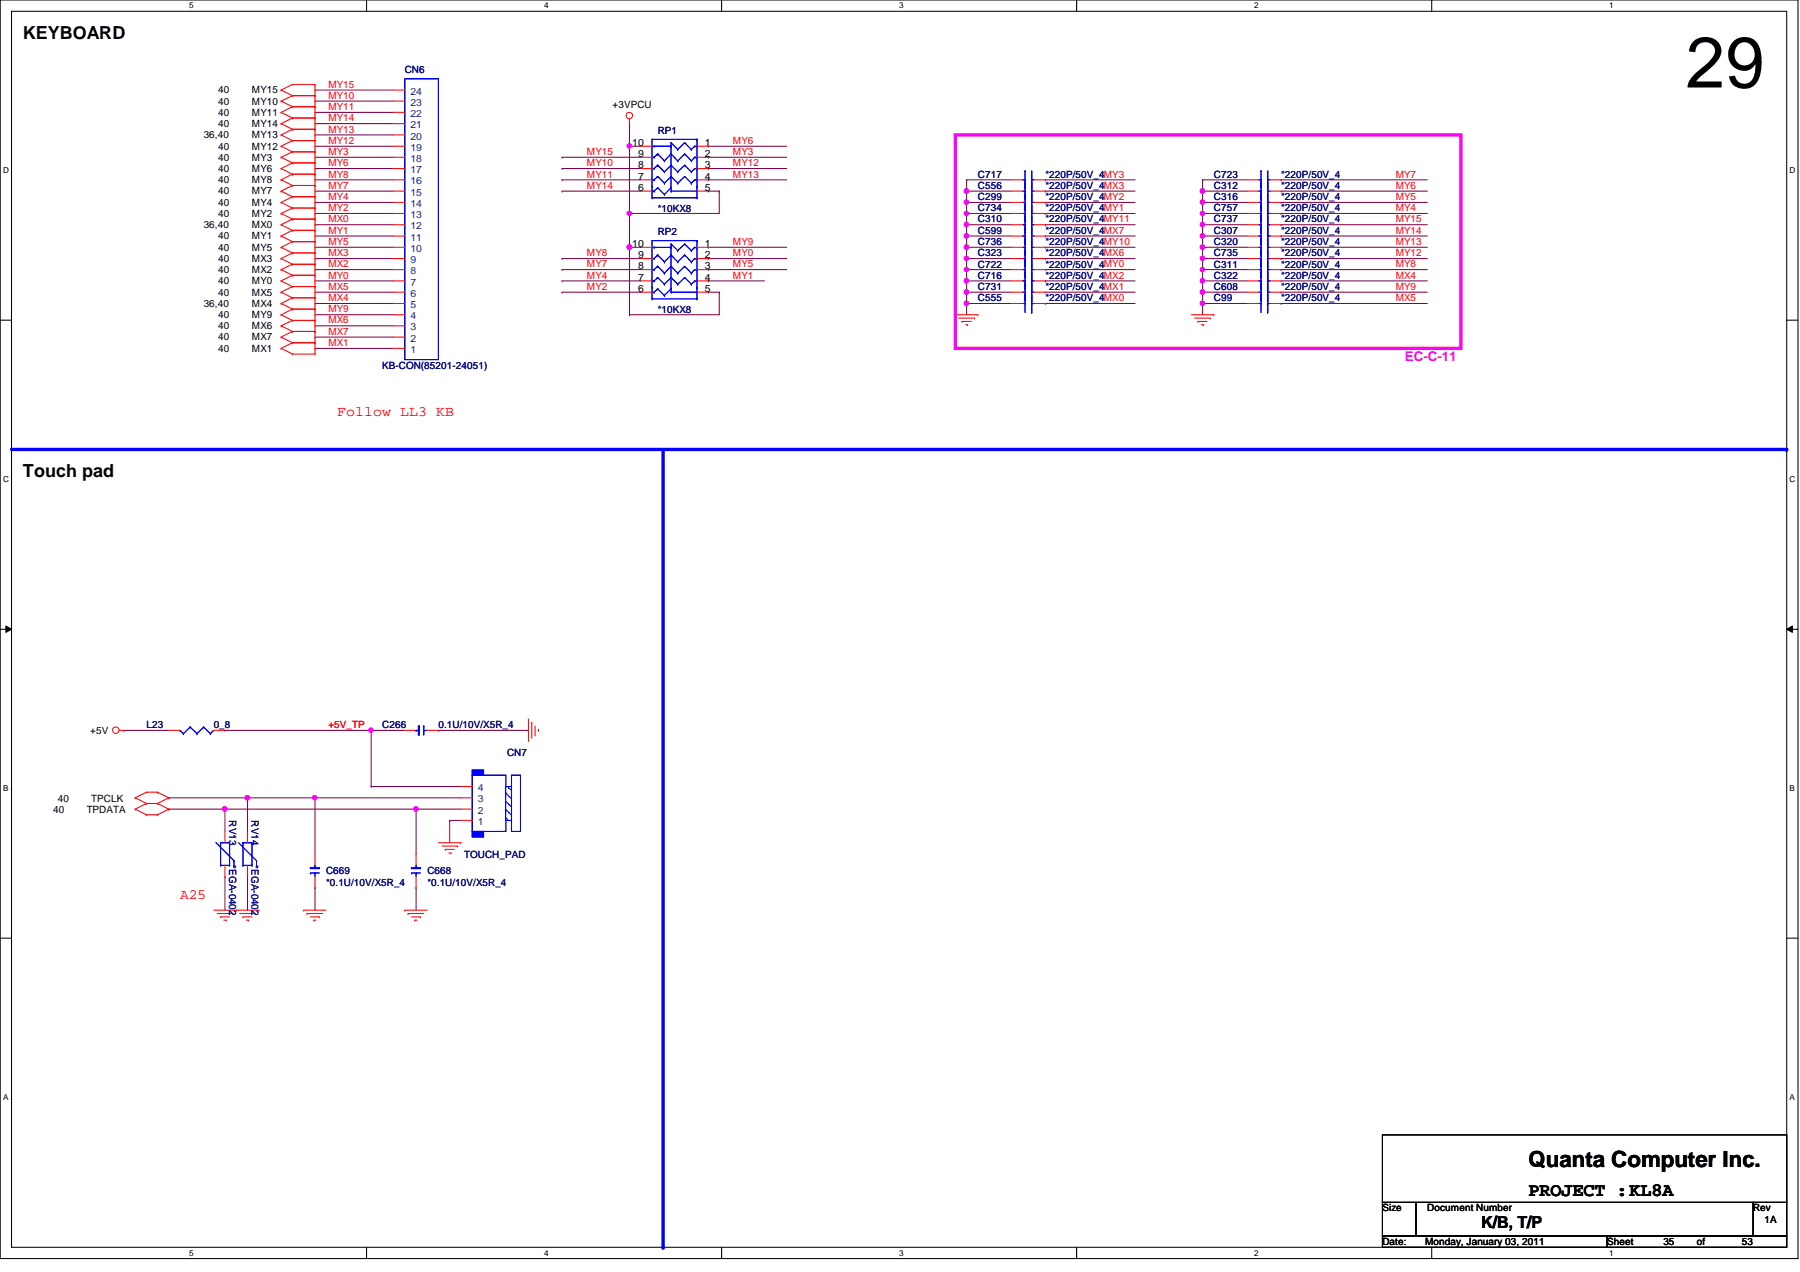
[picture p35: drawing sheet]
<svg xmlns="http://www.w3.org/2000/svg" width="297mm" height="210mm" viewBox="0 0 297 210" stroke-linecap="round" stroke-linejoin="round" font-family="sans-serif">
<defs><g id="words">
<text font-size="11.9" x="278.2" y="14.4">29</text>
<text font-size="3.7" x="252.2" y="192.6">Quanta Computer Inc.</text>
<text font-size="3.1" x="252.2" y="197.3">PROJECT :KL8A</text>
<g font-size="3">
<text x="3.8" y="6.5">KEYBOARD</text>
<text x="3.8" y="78.8">Touch pad</text>
</g>
<text font-size="2.8" x="244.4" y="202.6">K/B, T/P</text>
<g font-size="2.4" fill="#f00">
<text x="55.7" y="68.7">Follow LL3 KB</text>
<text x="29.7" y="148.4">A25</text>
</g>
<text font-size="2.2" fill="#f0f" x="231.8" y="59.6">EC-C-11</text>
<g font-size="1.7">
<text x="36" y="15.4">40</text>
<text x="36" y="17.3">40</text>
<text x="41.6" y="15.4">MY15</text>
<text x="41.6" y="17.3">MY10</text>
<text x="101.1" y="17.8">+3VPCU</text>
<text x="33.6" y="22.8">36,40</text>
<text x="36" y="21">40</text>
<text x="36" y="19.1">40</text>
<text x="41.6" y="21">MY14</text>
<text x="41.6" y="19.1">MY11</text>
<text x="41.6" y="22.8">MY13</text>
<text x="36" y="24.7">40</text>
<text x="36" y="26.5">40</text>
<text x="36" y="28.4">40</text>
<text x="41.6" y="24.7">MY12</text>
<text x="41.6" y="26.5">MY3</text>
<text x="41.6" y="28.4">MY6</text>
<text x="104.3" y="24.1">10</text>
<text x="105.3" y="25.9">9</text>
<text x="105.3" y="27.8">8</text>
<text x="105.3" y="29.6">7</text>
<text x="116.3" y="29.6">4</text>
<text x="116.3" y="27.8">3</text>
<text x="116.3" y="25.9">2</text>
<text x="116.3" y="24.1">1</text>
<text x="36" y="30.2">40</text>
<text x="36" y="32.1">40</text>
<text x="36" y="34">40</text>
<text x="36" y="35.8">40</text>
<text x="41.6" y="30.2">MY8</text>
<text x="41.6" y="32.1">MY7</text>
<text x="41.6" y="34">MY4</text>
<text x="41.6" y="35.8">MY2</text>
<text x="105.3" y="31.5">6</text>
<text x="116.3" y="31.5">5</text>
<text x="33.6" y="37.6">36,40</text>
<text x="36" y="39.5">40</text>
<text x="36" y="41.4">40</text>
<text x="41.6" y="39.5">MY1</text>
<text x="41.6" y="41.4">MY5</text>
<text x="41.6" y="37.6">MX0</text>
<text x="104.3" y="40.8">10</text>
<text x="116.3" y="40.8">1</text>
<text x="36" y="43.2">40</text>
<text x="36" y="45.1">40</text>
<text x="36" y="46.9">40</text>
<text x="41.6" y="43.2">MX3</text>
<text x="41.6" y="45.1">MX2</text>
<text x="41.6" y="46.9">MY0</text>
<text x="105.3" y="42.6">9</text>
<text x="105.3" y="44.4">8</text>
<text x="105.3" y="46.3">7</text>
<text x="116.3" y="46.3">4</text>
<text x="116.3" y="44.4">3</text>
<text x="116.3" y="42.6">2</text>
<text x="33.6" y="50.6">36,40</text>
<text x="36" y="48.8">40</text>
<text x="36" y="52.5">40</text>
<text x="41.6" y="50.6">MX4</text>
<text x="41.6" y="48.8">MX5</text>
<text x="41.6" y="52.5">MY9</text>
<text x="105.3" y="48.2">6</text>
<text x="116.3" y="48.2">5</text>
<text x="36" y="56.2">40</text>
<text x="36" y="58">40</text>
<text x="36" y="54.4">40</text>
<text x="41.6" y="56.2">MX7</text>
<text x="41.6" y="58">MX1</text>
<text x="41.6" y="54.4">MX6</text>
<text x="14.9" y="121.1">+5V</text>
<text x="8.8" y="134.2">40</text>
<text x="9.5" y="132.4">40</text>
<text x="14.3" y="134.2">TPDATA</text>
<text x="15.1" y="132.4">TPCLK</text>
<text x="228.1" y="199.9">Size</text>
<text x="235.5" y="199.9">Document Number</text>
<text x="289.3" y="199.9">Rev</text>
<text x="291.2" y="201.8">1A</text>
<text x="228.1" y="205.4">Date:</text>
<text x="235.2" y="205.4">Monday, January 03, 2011</text>
<text x="265.2" y="205.4">Sheet</text>
<text x="274.5" y="205.4">35</text>
<text x="280" y="205.4">of</text>
<text x="287.4" y="205.4">53</text>
</g>
<g font-size="1.7" fill="#f00">
<text x="54.2" y="16.3">MY10</text>
<text x="54.2" y="14.5">MY15</text>
<text x="54.2" y="20">MY14</text>
<text x="54.2" y="18.2">MY11</text>
<text x="54.2" y="21.9">MY13</text>
<text x="54.2" y="23.7">MY12</text>
<text x="120.9" y="23.7">MY6</text>
<text x="54.2" y="29.3">MY8</text>
<text x="54.2" y="27.4">MY6</text>
<text x="54.2" y="25.6">MY3</text>
<text x="96.9" y="25.6">MY15</text>
<text x="96.9" y="27.4">MY10</text>
<text x="96.9" y="29.3">MY11</text>
<text x="120.9" y="29.3">MY13</text>
<text x="120.9" y="27.4">MY12</text>
<text x="120.9" y="25.6">MY3</text>
<text x="230.3" y="29.3">MY7</text>
<text x="54.2" y="33">MY4</text>
<text x="54.2" y="31.2">MY7</text>
<text x="54.2" y="34.8">MY2</text>
<text x="96.9" y="31.2">MY14</text>
<text x="230.3" y="34.8">MY4</text>
<text x="230.3" y="31.2">MY6</text>
<text x="230.3" y="33">MY5</text>
<text x="54.2" y="40.4">MY5</text>
<text x="54.2" y="38.6">MY1</text>
<text x="54.2" y="36.7">MX0</text>
<text x="120.9" y="40.4">MY9</text>
<text x="230.3" y="38.6">MY14</text>
<text x="230.3" y="40.4">MY13</text>
<text x="230.3" y="36.7">MY15</text>
<text x="54.2" y="47.8">MX5</text>
<text x="54.2" y="44.1">MX2</text>
<text x="54.2" y="42.3">MX3</text>
<text x="54.2" y="46">MY0</text>
<text x="96.9" y="42.3">MY8</text>
<text x="96.9" y="44.1">MY7</text>
<text x="96.9" y="46">MY4</text>
<text x="96.9" y="47.8">MY2</text>
<text x="120.9" y="42.3">MY0</text>
<text x="120.9" y="44.1">MY5</text>
<text x="120.9" y="46">MY1</text>
<text x="230.3" y="44.1">MY8</text>
<text x="230.3" y="47.8">MY9</text>
<text x="230.3" y="46">MX4</text>
<text x="230.3" y="42.3">MY12</text>
<text x="54.2" y="49.7">MX4</text>
<text x="54.2" y="53.4">MX6</text>
<text x="54.2" y="51.6">MY9</text>
<text x="230.3" y="49.7">MX5</text>
<text x="54.2" y="57.1">MX1</text>
<text x="54.2" y="55.2">MX7</text>
<text x="54.2" y="120.1">+5V_TP</text>
</g>
<g font-size="1.7" fill="#000080">
<text x="66.8" y="12.1">CN6</text>
<text x="108.5" y="22.1">RP1</text>
<text x="161.4" y="29.3">C717</text>
<text x="172.5" y="29.3">*220P/50V_4MY3</text>
<text x="200.3" y="29.3">C723</text>
<text x="211.4" y="29.3">*220P/50V_4</text>
<text x="108.5" y="35.1">*10KX8</text>
<text x="161.4" y="33">C299</text>
<text x="161.4" y="34.9">C734</text>
<text x="161.4" y="31.2">C556</text>
<text x="172.5" y="33">*220P/50V_4MY2</text>
<text x="172.5" y="34.9">*220P/50V_4MY1</text>
<text x="172.5" y="31.2">*220P/50V_4MX3</text>
<text x="200.3" y="31.2">C312</text>
<text x="200.3" y="33">C316</text>
<text x="200.3" y="34.9">C757</text>
<text x="211.4" y="31.2">*220P/50V_4</text>
<text x="211.4" y="33">*220P/50V_4</text>
<text x="211.4" y="34.9">*220P/50V_4</text>
<text x="108.5" y="38.8">RP2</text>
<text x="161.4" y="38.6">C599</text>
<text x="161.4" y="36.7">C310</text>
<text x="161.4" y="40.4">C736</text>
<text x="172.5" y="38.6">*220P/50V_4MX7</text>
<text x="172.5" y="36.7">*220P/50V_4MY11</text>
<text x="172.5" y="40.4">*220P/50V_4MY10</text>
<text x="200.3" y="38.6">C307</text>
<text x="200.3" y="40.4">C320</text>
<text x="200.3" y="36.7">C737</text>
<text x="211.4" y="38.6">*220P/50V_4</text>
<text x="211.4" y="40.4">*220P/50V_4</text>
<text x="211.4" y="36.7">*220P/50V_4</text>
<text x="161.4" y="46">C716</text>
<text x="161.4" y="44.2">C722</text>
<text x="161.4" y="47.8">C731</text>
<text x="161.4" y="42.3">C323</text>
<text x="172.5" y="46">*220P/50V_4MX2</text>
<text x="172.5" y="44.2">*220P/50V_4MY0</text>
<text x="172.5" y="47.8">*220P/50V_4MX1</text>
<text x="172.5" y="42.3">*220P/50V_4MX6</text>
<text x="200.3" y="47.8">C608</text>
<text x="200.3" y="44.2">C311</text>
<text x="200.3" y="42.3">C735</text>
<text x="200.3" y="46">C322</text>
<text x="211.4" y="47.8">*220P/50V_4</text>
<text x="211.4" y="44.2">*220P/50V_4</text>
<text x="211.4" y="42.3">*220P/50V_4</text>
<text x="211.4" y="46">*220P/50V_4</text>
<text x="108.5" y="51.7">*10KX8</text>
<text x="161.4" y="49.7">C555</text>
<text x="172.5" y="49.7">*220P/50V_4MX0</text>
<text x="200.3" y="49.7">C99</text>
<text x="211.4" y="49.7">*220P/50V_4</text>
<text x="63.1" y="60.8">KB-CON(85201-24051)</text>
<text x="24.2" y="120.1">L23</text>
<text x="35.3" y="120.1">0_8</text>
<text x="63.1" y="120.1">C266</text>
<text x="72.3" y="120.1">0.1U/10V/X5R_4</text>
<text x="83.7" y="124.8">CN7</text>
<text x="37.8" y="135.4" transform="rotate(90 37.8 135.4)">RV13</text>
<text x="41.5" y="135.4" transform="rotate(90 41.5 135.4)">RV14</text>
<text x="37.8" y="142.8" transform="rotate(90 37.8 142.8)">*EGA-0402</text>
<text x="41.5" y="142.8" transform="rotate(90 41.5 142.8)">*EGA-0402</text>
<text x="76.6" y="141.6">TOUCH_PAD</text>
<text x="53.8" y="144.3">C669</text>
<text x="53.8" y="146.1">*0.1U/10V/X5R_4</text>
<text x="70.5" y="144.3">C668</text>
<text x="70.5" y="146.1">*0.1U/10V/X5R_4</text>
</g>
<g font-size="1.7" fill="#004080">
<text x="67.7" y="17.4">23</text>
<text x="67.7" y="15.6">24</text>
<text x="67.7" y="23">20</text>
<text x="67.7" y="21.2">21</text>
<text x="67.7" y="19.3">22</text>
<text x="67.7" y="28.6">17</text>
<text x="67.7" y="26.7">18</text>
<text x="67.7" y="24.9">19</text>
<text x="67.7" y="36">13</text>
<text x="67.7" y="34.2">14</text>
<text x="67.7" y="32.3">15</text>
<text x="67.7" y="30.4">16</text>
<text x="67.7" y="41.6">10</text>
<text x="67.7" y="39.7">11</text>
<text x="67.7" y="37.8">12</text>
<text x="67.7" y="47.1">7</text>
<text x="67.7" y="45.3">8</text>
<text x="67.7" y="43.4">9</text>
<text x="67.7" y="52.7">4</text>
<text x="67.7" y="50.8">5</text>
<text x="67.7" y="49">6</text>
<text x="67.7" y="58.3">1</text>
<text x="67.7" y="56.4">2</text>
<text x="67.7" y="54.5">3</text>
<text x="78.9" y="130.6">4</text>
<text x="78.9" y="136.1">1</text>
<text x="78.9" y="134.3">2</text>
<text x="78.9" y="132.4">3</text>
</g>
<g font-size="1.4">
<text x="31.2" y="1.4">5</text>
<text x="89.8" y="1.4">4</text>
<text x="148.4" y="1.4">3</text>
<text x="207" y="1.4">2</text>
<text x="265.6" y="1.4">1</text>
<text x=".5" y="28.5">D</text>
<text x="295.3" y="28.5">D</text>
<text x=".5" y="79.5">C</text>
<text x="295.3" y="79.5">C</text>
<text x=".5" y="130.5">B</text>
<text x="295.3" y="130.5">B</text>
<text x=".5" y="181.5">A</text>
<text x="295.3" y="181.5">A</text>
<text x="31.2" y="207.2">5</text>
<text x="89.8" y="207.2">4</text>
<text x="148.4" y="207.2">3</text>
<text x="207" y="207.2">2</text>
<text x="265.6" y="207.2">1</text>
</g>
</g></defs>
<path d="M0 0h296.7v207.7h-296.7zM1.9 1.9h292.9v203.9h-292.9z" fill="none" stroke="#000" stroke-width=".17"/>
<g fill="#fff">
<path d="M31.2 .2h.7v1.5h-.7z"/>
<path d="M31.2 206h.7v1.5h-.7z"/>
</g>
<path d="M60.5 0v1.9M60.5 205.8v1.9" fill="none" stroke="#000" stroke-width=".17"/>
<g fill="#fff">
<path d="M89.8 .2h.7v1.5h-.7z"/>
<path d="M89.8 206h.7v1.5h-.7z"/>
</g>
<path d="M119.1 0v1.9M119.1 205.8v1.9" fill="none" stroke="#000" stroke-width=".17"/>
<g fill="#fff">
<path d="M148.4 .2h.7v1.5h-.7z"/>
<path d="M148.4 206h.7v1.5h-.7z"/>
</g>
<path d="M177.7 0v1.9M177.7 205.8v1.9" fill="none" stroke="#000" stroke-width=".17"/>
<g fill="#fff">
<path d="M207 .2h.7v1.5h-.7z"/>
<path d="M207 206h.7v1.5h-.7z"/>
</g>
<path d="M236.3 0v1.9M236.3 205.8v1.9" fill="none" stroke="#000" stroke-width=".17"/>
<g fill="#fff">
<path d="M265.6 .2h.7v1.5h-.7z"/>
<path d="M265.6 206h.7v1.5h-.7z"/>
<path d="M.5 27.3h.9v1.5h-.9z"/>
<path d="M295.3 27.3h.9v1.5h-.9z"/>
<path d="M.5 78.3h.9v1.5h-.9z"/>
<path d="M295.3 78.3h.9v1.5h-.9z"/>
</g>
<path d="M0 52.8h1.9M294.8 52.8h1.9" fill="none" stroke="#000" stroke-width=".17"/>
<g fill="#fff">
<path d="M.5 129.3h.9v1.5h-.9z"/>
<path d="M295.3 129.3h.9v1.5h-.9z"/>
</g>
<path d="M0 103.8h1.9M1 103.3l.9 .5-.9 .6zM294.8 103.8l1-.5v1.1zM294.8 103.8h1.9" fill="none" stroke="#000" stroke-width=".17"/>
<path d="M1 103.3l.9 .5-.9 .6zM294.8 103.8l1-.5v1.1z" fill="#000"/>
<g fill="#fff">
<path d="M.5 180.3h.8v1.5h-.8z"/>
<path d="M295.3 180.3h.8v1.5h-.8z"/>
</g>
<path d="M0 154.8h1.9M294.8 154.8h1.9" fill="none" stroke="#000" stroke-width=".17"/>
<path d="M103.9 35.2h.1M103.9 24.1h.1M103.9 24.1h1.8M103.9 24.1v11.1M116.9 31.5h.1M116.9 31.5h1.8M118.7 31.5h.1M118.7 31.5v3.7h-14.8" fill="none" stroke="#800040" stroke-width=".17"/>
<circle cx="103.9" cy="24.1" r=".36" fill="#f0f"/>
<circle cx="103.9" cy="24.1" r=".36" fill="none" stroke="#f0f" stroke-width=".17"/>
<path d="M103.9 35.2h.1M103.9 35.2v5.6M103.9 51.9h.1M103.9 51.9h14.8" fill="none" stroke="#800040" stroke-width=".17"/>
<circle cx="103.9" cy="40.8" r=".37" fill="#f0f"/>
<circle cx="103.9" cy="40.8" r=".37" fill="none" stroke="#f0f" stroke-width=".17"/>
<circle cx="103.9" cy="35.2" r=".36" fill="#f0f"/>
<circle cx="103.9" cy="35.2" r=".36" fill="none" stroke="#f0f" stroke-width=".17"/>
<path d="M103.9 40.8h.1M103.9 40.8h1.8M103.9 40.8v11.1M116.9 48.2h.1M116.9 48.2h1.8M118.7 48.2h.1M118.7 48.2v3.7" fill="none" stroke="#800040" stroke-width=".17"/>
<circle cx="103.9" cy="40.8" r=".37" fill="#f0f"/>
<circle cx="103.9" cy="40.8" r=".37" fill="none" stroke="#f0f" stroke-width=".17"/>
<g fill="none" stroke="#800040" stroke-width=".17">
<path d="M52 16.7h.1M52 18.5h.1M52 14.9h.1M52 16.7h12.9M52 18.5h12.9M52 14.9h12.9M52 20.4h.1M52 33.4h.1M52 22.3h.1M52 38.9h.1M52 29.7h.1M52 37.1h.1"/>
<path d="M52 27.8h.1M52 31.5h.1M52 26h.1M52 24.1h.1M52 35.2h.1M52 26h12.9M52 27.8h12.9M52 29.7h12.9M52 31.5h12.9M52 24.1h12.9M52 20.4h12.9M52 33.4h12.9"/>
<path d="M52 22.3h12.9M52 38.9h12.9M52 37.1h12.9M52 35.2h12.9M92.7 26h.1M92.7 27.8h.1M92.7 29.7h.1M92.7 31.5h.1M92.7 26h13M92.7 27.8h13M92.7 29.7h13M92.7 31.5h13"/>
<path d="M103.9 20.4h.1M103.9 20.4v3.7M116.9 29.7h.1M116.9 27.8h.1M116.9 26h.1M116.9 24.1h.1M116.9 26h12.9M116.9 27.8h12.9M116.9 29.7h12.9M116.9 24.1h12.9M52 50.1h.1M52 48.2h.1"/>
<path d="M52 40.8h.1M52 53.8h.1M52 51.9h.1M52 44.5h.1M52 57.5h.1M52 42.7h.1M52 46.4h.1M52 55.6h.1M52 42.7h12.9M52 44.5h12.9M52 46.4h12.9M52 48.2h12.9"/>
<path d="M52 40.8h12.9M52 50.1h12.9M52 53.8h12.9M52 51.9h12.9M52 57.5h12.9M52 55.6h12.9M92.7 42.7h.1M92.7 44.5h.1M92.7 46.4h.1M92.7 48.2h.1M92.7 42.7h13M92.7 44.5h13"/>
<path d="M92.7 46.4h13M92.7 48.2h13M116.9 40.8h.1M116.9 42.7h.1M116.9 44.5h.1M116.9 46.4h.1M116.9 42.7h12.9M116.9 44.5h12.9M116.9 46.4h9.2M116.9 40.8h12.9M52 131.7h.1M52 131.7v9.2"/>
<path d="M74.2 135.4h.1M74.2 135.4v3.7M52 146.5h.1M52 146.5v3.7M68.7 146.5h.1M68.7 146.5v3.7"/>
</g>
<circle cx="51.9" cy="131.6" r=".35" fill="#f0f"/>
<circle cx="51.9" cy="131.6" r=".35" fill="none" stroke="#f0f" stroke-width=".17"/>
<g fill="none" stroke="#800040" stroke-width=".17">
<path d="M20.4 120.5h.1M20.4 120.5h7.5M40.8 131.7h.1M40.8 131.7h35.3M52 131.7h.1M61.3 129.8h.1M61.3 120.5h.1M61.3 120.5h5.5M61.3 129.8h14.8M72.3 120.5h.1M72.3 120.5h14.9M74.2 135.4h.1"/>
<path d="M74.2 135.4h1.9"/>
</g>
<circle cx="61.2" cy="120.5" r=".35" fill="#f0f"/>
<circle cx="61.2" cy="120.5" r=".35" fill="none" stroke="#f0f" stroke-width=".17"/>
<path d="M37.1 120.5h.1M37.1 120.5h24.2M61.3 120.5h.1M61.3 120.5v9.3M68.7 133.5h.1M68.7 133.5h7.4M68.7 133.5v7.4" fill="none" stroke="#800040" stroke-width=".17"/>
<circle cx="68.6" cy="133.5" r=".37" fill="#f0f"/>
<circle cx="68.6" cy="133.5" r=".37" fill="none" stroke="#f0f" stroke-width=".17"/>
<path d="M37.1 133.5h.1M37.1 133.5h31.6M40.8 131.7h.1M40.8 131.7v5.5" fill="none" stroke="#800040" stroke-width=".17"/>
<circle cx="40.8" cy="131.6" r=".37" fill="#f0f"/>
<circle cx="40.8" cy="131.6" r=".37" fill="none" stroke="#f0f" stroke-width=".17"/>
<path d="M37.1 133.5h.1M37.1 133.5v3.7M37.1 144.7h.1M37.1 144.7v5.5M40.8 144.7h.1M40.8 144.7v5.5" fill="none" stroke="#800040" stroke-width=".17"/>
<circle cx="37.1" cy="133.5" r=".37" fill="#f0f"/>
<circle cx="37.1" cy="133.5" r=".37" fill="none" stroke="#f0f" stroke-width=".17"/>
<path d="M198.5 38.9h.1M198.5 37.1h.1M198.5 38.9h7.4M198.5 37.1v1.8M198.5 37.1h7.4M211.4 38.9h.1M211.4 38.9h24.1M27.9 131.7h.1M27.9 133.5h.1M27.9 131.7h12.9M27.9 133.5h9.2" fill="none" stroke="#800040" stroke-width=".17"/>
<circle cx="198.4" cy="37.1" r=".37" fill="#f0f"/>
<circle cx="198.4" cy="37.1" r=".37" fill="none" stroke="#f0f" stroke-width=".17"/>
<path d="M198.5 35.2h.1M198.5 35.2v1.9" fill="none" stroke="#800040" stroke-width=".17"/>
<circle cx="198.4" cy="35.2" r=".36" fill="#f0f"/>
<circle cx="198.4" cy="35.2" r=".36" fill="none" stroke="#f0f" stroke-width=".17"/>
<path d="M198.5 46.4h.1M198.5 44.5h.1M198.5 46.4h7.4M198.5 44.5v1.9" fill="none" stroke="#800040" stroke-width=".17"/>
<circle cx="198.4" cy="44.5" r=".36" fill="#f0f"/>
<circle cx="198.4" cy="44.5" r=".36" fill="none" stroke="#f0f" stroke-width=".17"/>
<path d="M198.5 33.4h.1M198.5 33.4v1.8" fill="none" stroke="#800040" stroke-width=".17"/>
<circle cx="198.4" cy="33.4" r=".36" fill="#f0f"/>
<circle cx="198.4" cy="33.4" r=".36" fill="none" stroke="#f0f" stroke-width=".17"/>
<path d="M198.5 35.2h.1M198.5 35.2h7.4M198.5 48.2h.1M198.5 48.2v1.9" fill="none" stroke="#800040" stroke-width=".17"/>
<circle cx="198.4" cy="48.2" r=".37" fill="#f0f"/>
<circle cx="198.4" cy="48.2" r=".37" fill="none" stroke="#f0f" stroke-width=".17"/>
<path d="M198.5 31.5h.1M198.5 31.5h7.4M198.5 50.1h.1M198.5 48.2h.1M198.5 42.7h.1M198.5 46.4h.1M198.5 50.1h7.4M198.5 48.2h7.4M198.5 42.7h7.4M198.5 46.4v1.8" fill="none" stroke="#800040" stroke-width=".17"/>
<circle cx="198.4" cy="46.3" r=".37" fill="#f0f"/>
<circle cx="198.4" cy="46.3" r=".37" fill="none" stroke="#f0f" stroke-width=".17"/>
<path d="M198.5 42.7h.1M198.5 42.7v1.8" fill="none" stroke="#800040" stroke-width=".17"/>
<circle cx="198.4" cy="42.6" r=".36" fill="#f0f"/>
<circle cx="198.4" cy="42.6" r=".36" fill="none" stroke="#f0f" stroke-width=".17"/>
<path d="M198.5 29.7h.1M198.5 38.9h.1M198.5 29.7v1.8M198.5 38.9v1.9" fill="none" stroke="#800040" stroke-width=".17"/>
<circle cx="198.4" cy="38.9" r=".37" fill="#f0f"/>
<circle cx="198.4" cy="38.9" r=".37" fill="none" stroke="#f0f" stroke-width=".17"/>
<path d="M198.5 40.8h.1M198.5 40.8v1.9" fill="none" stroke="#800040" stroke-width=".17"/>
<circle cx="198.4" cy="40.8" r=".37" fill="#f0f"/>
<circle cx="198.4" cy="40.8" r=".37" fill="none" stroke="#f0f" stroke-width=".17"/>
<path d="M198.5 33.4h.1M198.5 29.7h.1M198.5 31.5h.1M198.5 33.4h7.4M198.5 29.7h7.4M198.5 31.5v1.9M198.5 44.5h.1M198.5 40.8h.1M198.5 44.5h7.4M198.5 40.8h7.4" fill="none" stroke="#800040" stroke-width=".17"/>
<circle cx="198.4" cy="31.5" r=".37" fill="#f0f"/>
<circle cx="198.4" cy="31.5" r=".37" fill="none" stroke="#f0f" stroke-width=".17"/>
<path d="M198.5 50.1h.1M198.5 50.1v1.8" fill="none" stroke="#800040" stroke-width=".17"/>
<circle cx="198.4" cy="50.1" r=".37" fill="#f0f"/>
<circle cx="198.4" cy="50.1" r=".37" fill="none" stroke="#f0f" stroke-width=".17"/>
<path d="M159.5 37.1h.1M159.5 37.1h7.4" fill="none" stroke="#800040" stroke-width=".17"/>
<circle cx="159.5" cy="37.1" r=".37" fill="#f0f"/>
<circle cx="159.5" cy="37.1" r=".37" fill="none" stroke="#f0f" stroke-width=".17"/>
<path d="M159.5 35.2h.1M159.5 35.2v1.9" fill="none" stroke="#800040" stroke-width=".17"/>
<circle cx="159.5" cy="35.2" r=".36" fill="#f0f"/>
<circle cx="159.5" cy="35.2" r=".36" fill="none" stroke="#f0f" stroke-width=".17"/>
<g fill="none" stroke="#800040" stroke-width=".17">
<path d="M172.5 33.4h.1M172.5 29.7h.1M172.5 35.2h.1M172.5 31.5h.1M172.5 33.4h14.8M172.5 29.7h14.8M172.5 35.2h14.8M172.5 31.5h14.8M159.5 46.4h.1M159.5 44.5h.1M159.5 46.4h7.4M159.5 44.5v1.9"/>
<path d="M172.5 44.5h.1M172.5 50.1h.1M172.5 46.4h.1M172.5 48.2h.1M172.5 44.5h14.8M172.5 50.1h14.8M172.5 46.4h14.8M172.5 48.2h14.8M211.4 44.5h.1M211.4 48.2h.1M211.4 50.1h.1M211.4 46.4h.1"/>
<path d="M211.4 44.5h24.1M211.4 50.1h24.1M211.4 46.4h24.1M211.4 48.2h24.1"/>
</g>
<circle cx="159.5" cy="44.5" r=".36" fill="#f0f"/>
<circle cx="159.5" cy="44.5" r=".36" fill="none" stroke="#f0f" stroke-width=".17"/>
<g fill="none" stroke="#800040" stroke-width=".17">
<path d="M159.5 33.4h.1M159.5 33.4v1.8M172.5 37.1h.1M172.5 38.9h.1M172.5 37.1h14.8M172.5 38.9h14.8M211.4 37.1h.1M211.4 37.1h24.1M172.5 40.8h.1M172.5 42.7h.1M172.5 40.8h14.8M172.5 42.7h14.8"/>
<path d="M211.4 42.7h.1M211.4 40.8h.1M211.4 40.8h24.1M211.4 42.7h24.1"/>
</g>
<circle cx="159.5" cy="33.4" r=".36" fill="#f0f"/>
<circle cx="159.5" cy="33.4" r=".36" fill="none" stroke="#f0f" stroke-width=".17"/>
<path d="M159.5 35.2h.1M159.5 35.2h7.4M159.5 48.2h.1M159.5 48.2v1.9" fill="none" stroke="#800040" stroke-width=".17"/>
<circle cx="159.5" cy="48.2" r=".37" fill="#f0f"/>
<circle cx="159.5" cy="48.2" r=".37" fill="none" stroke="#f0f" stroke-width=".17"/>
<path d="M159.5 31.5h.1M159.5 31.5h7.4M159.5 50.1h.1M159.5 48.2h.1M159.5 42.7h.1M159.5 46.4h.1M159.5 50.1h7.4M159.5 48.2h7.4M159.5 42.7h7.4M159.5 46.4v1.8" fill="none" stroke="#800040" stroke-width=".17"/>
<circle cx="159.5" cy="46.3" r=".37" fill="#f0f"/>
<circle cx="159.5" cy="46.3" r=".37" fill="none" stroke="#f0f" stroke-width=".17"/>
<path d="M159.5 42.7h.1M159.5 42.7v1.8" fill="none" stroke="#800040" stroke-width=".17"/>
<circle cx="159.5" cy="42.6" r=".36" fill="#f0f"/>
<circle cx="159.5" cy="42.6" r=".36" fill="none" stroke="#f0f" stroke-width=".17"/>
<path d="M159.5 29.7h.1M159.5 38.9h.1M159.5 37.1h.1M159.5 29.7v1.8M159.5 37.1v1.8M159.5 38.9h7.4M159.5 40.8h.1M159.5 40.8v1.9" fill="none" stroke="#800040" stroke-width=".17"/>
<circle cx="159.5" cy="40.8" r=".37" fill="#f0f"/>
<circle cx="159.5" cy="40.8" r=".37" fill="none" stroke="#f0f" stroke-width=".17"/>
<path d="M159.5 33.4h.1M159.5 38.9h.1M159.5 33.4h7.4M159.5 38.9v1.9" fill="none" stroke="#800040" stroke-width=".17"/>
<circle cx="159.5" cy="38.9" r=".37" fill="#f0f"/>
<circle cx="159.5" cy="38.9" r=".37" fill="none" stroke="#f0f" stroke-width=".17"/>
<path d="M159.5 29.7h.1M159.5 31.5h.1M159.5 29.7h7.4M159.5 31.5v1.9M159.5 44.5h.1M159.5 40.8h.1M159.5 44.5h7.4M159.5 40.8h7.4" fill="none" stroke="#800040" stroke-width=".17"/>
<circle cx="159.5" cy="31.5" r=".37" fill="#f0f"/>
<circle cx="159.5" cy="31.5" r=".37" fill="none" stroke="#f0f" stroke-width=".17"/>
<path d="M159.5 50.1h.1M159.5 50.1v1.8" fill="none" stroke="#800040" stroke-width=".17"/>
<circle cx="159.5" cy="50.1" r=".37" fill="#f0f"/>
<circle cx="159.5" cy="50.1" r=".37" fill="none" stroke="#f0f" stroke-width=".17"/>
<path d="M211.4 29.7h.1M211.4 35.2h.1M211.4 31.5h.1M211.4 33.4h.1M211.4 29.7h24.1M211.4 35.2h24.1M211.4 31.5h24.1M211.4 33.4h24.1" fill="none" stroke="#800040" stroke-width=".17"/>
<g fill="none" stroke="#f00" stroke-width=".17">
<path d="M46.4 18.5h.1M46.4 14.9h.1M46.4 16.7h.1M46.4 18.5l1.9 1M46.4 14.9l1.9 .9M46.4 16.7l1.9 .9M48.3 19.5h.1M48.3 17.6h.1M48.3 13.9h.1M48.3 15.8h.1M48.3 19.5h3.7M48.3 19.5l-1.9 .9"/>
<path d="M48.3 17.6h3.7M48.3 17.6l-1.9 .9M48.3 13.9h3.7M48.3 13.9l-1.9 1M48.3 15.8h3.7M48.3 15.8l-1.9 .9M52 19.5h.1M52 17.6h.1M52 15.8h.1M52 13.9h.1M52 13.9v44.5M103.9 19.6v.8"/>
<path d="M46.4 24.1h.1M46.4 26h.1M46.4 29.7h.1M46.4 38.9h.1M46.4 31.5h.1M46.4 20.4h.1M46.4 33.4h.1M46.4 35.2h.1M46.4 27.8h.1M46.4 37.1h.1M46.4 22.3h.1M46.4 24.1l1.9 1"/>
<path d="M46.4 26l1.9 .9M46.4 29.7l1.9 .9M46.4 38.9l1.9 1M46.4 31.5l1.9 1M46.4 20.4l1.9 .9M46.4 33.4l1.9 .9M46.4 35.2l1.9 1M46.4 27.8l1.9 .9M46.4 37.1l1.9 .9M46.4 22.3l1.9 .9M48.3 23.2h.1M48.3 25.1h.1"/>
<path d="M48.3 26.9h.1M48.3 28.7h.1M48.3 30.6h.1M48.3 38h.1M48.3 39.9h.1M48.3 32.5h.1M48.3 21.3h.1M48.3 34.3h.1M48.3 36.2h.1M48.3 23.2h3.7M48.3 23.2l-1.9 .9M48.3 25.1h3.7"/>
<path d="M48.3 25.1l-1.9 .9M48.3 26.9h3.7M48.3 28.7h3.7M48.3 28.7l-1.9 1M48.3 30.6h3.7M48.3 38h3.7M48.3 38l-1.9 .9M48.3 39.9h3.7M48.3 30.6l-1.9 .9M48.3 32.5h3.7M48.3 21.3h3.7M48.3 32.5l-1.9 .9"/>
<path d="M48.3 34.3h3.7M48.3 34.3l-1.9 .9M48.3 36.2h3.7M48.3 39.9l-1.9 .9M48.3 26.9l-1.9 .9M48.3 36.2l-1.9 .9M48.3 21.3l-1.9 1M52 25.1h.1M52 23.2h.1M52 26.9h.1M52 30.6h.1M52 28.7h.1"/>
<path d="M52 39.9h.1M52 38h.1M52 32.5h.1M52 21.3h.1M52 34.3h.1M52 36.2h.1M103.9 20.4h.1M46.4 42.7h.1M46.4 55.6h.1M46.4 44.5h.1M46.4 50.1h.1M46.4 57.5h.1"/>
<path d="M46.4 40.8h.1M46.4 48.2h.1M46.4 53.8h.1M46.4 51.9h.1M46.4 46.4h.1M46.4 42.7l1.9 .9M46.4 55.6l1.9 1M46.4 44.5l1.9 .9M46.4 50.1l1.9 .9M46.4 57.5l1.9 .9M46.4 40.8l1.9 .9M46.4 48.2l1.9 .9"/>
<path d="M46.4 53.8l1.9 .9M46.4 51.9l1.9 1M46.4 46.4l1.9 .9M48.3 41.7h.1M48.3 43.6h.1M48.3 54.7h.1M48.3 56.6h.1M48.3 45.4h.1M48.3 49.1h.1M48.3 51h.1M48.3 58.4h.1M48.3 47.3h.1"/>
<path d="M48.3 52.9h.1M48.3 41.7h3.7M48.3 41.7l-1.9 1M48.3 43.6h3.7M48.3 54.7h3.7M48.3 54.7l-1.9 .9M48.3 56.6h3.7M48.3 43.6l-1.9 .9M48.3 45.4h3.7M48.3 49.1h3.7M48.3 49.1l-1.9 1M48.3 51h3.7"/>
<path d="M48.3 56.6l-1.9 .9M48.3 58.4h3.7M48.3 47.3h3.7M48.3 47.3l-1.9 .9M48.3 52.9h3.7M48.3 52.9l-1.9 .9M48.3 51l-1.9 .9M48.3 45.4l-1.9 1M52 43.6h.1M52 41.7h.1M52 56.6h.1M52 54.7h.1"/>
<path d="M52 45.4h.1M52 51h.1M52 49.1h.1M52 58.4h.1M52 47.3h.1M52 52.9h.1M157.6 51.9h3.8M158.2 52.5h2.6M158.7 53h.1M158.7 53h1.6M159.3 53.6h.4M159.7 53.6h.1"/>
<path d="M160.8 52.5h.1M161.4 51.9h.1M196.6 51.9h3.7M197.1 52.5h2.6M197.7 53h.1M197.7 53h1.5M198.2 53.6h.4M198.6 53.6h.1M199.7 52.5h.1M200.3 51.9h.1M87.2 118.7h.1M87.2 118.7v3.7"/>
<path d="M87.8 119.3h.1M87.8 119.3v2.5M88.3 119.8v1.5M19.7 120.5h.7M20.4 120.5h.1M22.3 131.7h.1M22.3 133.5h.1M22.3 131.7l1.9 .9M22.3 133.5l1.9 1M24.2 130.7h.1M24.2 132.6h.1M24.2 134.5h.1"/>
<path d="M24.2 130.7l-1.9 1M24.2 130.7h1.8M24.2 132.6h1.8M24.2 132.6l-1.9 .9M24.2 134.5h1.8M26 130.7h.1M26 132.6h.1M26 134.5h.1M26 130.7l1.9 1M26 132.6l1.9 .9M27.9 131.7h.1M27.9 133.5h.1"/>
<path d="M27.9 131.7l-1.9 .9M27.9 133.5l-1.9 1M72.3 139.1h3.8M72.9 139.6h2.6M75.5 139.6h.1M76.1 139.1h.1M88.3 121.3h.1M88.9 120.4h.1M88.9 120.4v.3M35.3 150.2h7.4M35.9 150.7h2.5M36.4 151.3h.1"/>
<path d="M36.4 151.3h1.5M37 151.8h.3M37.3 151.8h.1M38.4 150.7h.1M39 150.2h.1M39.5 150.7h2.6M40.1 151.3h.1M40.1 151.3h1.5M40.6 151.8h.4M41 151.8h.1M42.1 150.7h.1M42.7 150.2h.1"/>
<path d="M50.1 150.2h.1M50.1 150.2h3.7M50.7 150.7h.1M50.7 150.7h2.6M51.2 151.3h1.5M51.8 151.8h.1M51.8 151.8h.4M52.7 151.3h.1M66.8 150.2h.1M66.8 150.2h3.7M67.3 150.7h.1M67.3 150.7h2.6"/>
<path d="M67.9 151.3h1.5M68.4 151.8h.1M68.4 151.8h.4M69.4 151.3h.1M73.5 140.2h.1M73.5 140.2h1.5M74 140.8h.4M74.4 140.8h.1"/>
<circle cx="103.9" cy="19.1" r=".54"/>
<circle cx="19.1" cy="120.5" r=".54"/>
</g>
<path d="M228.1 187.3h66.7v11.1h-66.7zM228.1 198.4h5.6v5.6h-5.6zM233.7 198.4h55.6v5.6h-55.6zM289.3 198.4h5.5v5.6h-5.5zM228.1 204h37.1v1.8h-37.1zM265.2 204h29.6v1.8h-29.6z" fill="none" stroke="#000" stroke-width=".17"/>
<path d="M109.4 74.2v131.6" fill="none" stroke="#00f" stroke-width=".55"/>
<circle cx="109.4" cy="205.8" r=".28" fill="#00f"/>
<path d="M1.9 74.2h292.9" fill="none" stroke="#00f" stroke-width=".55"/>
<circle cx="294.8" cy="74.2" r=".28" fill="#00f"/>
<path d="M157.6 22.3h83.5v35.2h-83.5z" fill="none" stroke="#f0f" stroke-width=".55"/>
<g fill="none" stroke="#00f" stroke-width=".17">
<path d="M115 39.7h.1M115 39.7h-7.4v9.6M115 39.7v9.6M107.6 47.5h.1M107.6 49.3h.1M107.6 40.8h3.1M107.6 42.7h.3M107.6 44.5h.3M107.6 46.4h.3M107.6 48.2h.3M107.6 49.3h7.4M107.9 40.8h.1"/>
<path d="M107.9 42.7h.1M107.9 44.5h.1M107.9 46.4h.1M107.9 48.2h.1M108.5 42.1h.1M108.5 43.9h.1M108.5 45.8h.1M108.5 47.7h.1M108.5 42.1l-.6 .6M108.5 43.9l-.2 .3M108.5 45.8l-.2 .2M108.5 42.1l1.1 1.1"/>
<path d="M108.5 43.9l-.6 .6M108.5 43.9l1.1 1.2M108.5 45.8l-.6 .6M108.5 45.8l1.1 1.1M108.5 47.7l-.6 .5M108.5 47.7l1.1 1.1M109.6 43.2h.1M109.6 45.1h.1M109.6 46.9h.1M109.6 48.8h.1M110.7 42.1h.1M110.7 43.9h.1"/>
<path d="M110.7 45.8h.1M110.7 40.8h.1M110.7 48.2h.1M110.7 47.7h.1M110.7 42.1l-1.1 1.1M110.7 42.1l1.1 1.1M110.7 43.9l-1.1 1.2M110.7 43.9l1.1 1.2M110.7 45.8l-1.1 1.1M110.7 45.8l1.1 1.1M110.7 48.2h4.3M110.7 47.7l-1.1 1.1"/>
<path d="M111.8 41.4h.1M111.8 43.2h.1M111.8 45.1h.1M111.8 46.9h.1M111.8 41.4l-1.1-1.1v7.9M113 40.3h.1M113 42.1h.1M113 43.9h.1M113 45.8h.1M113 40.3l-1.2 1.1M113 40.3l1.1 1.1M113 42.1l-1.2 1.1"/>
<path d="M113 42.1l1.1 1.1M113 43.9l-1.2 1.2M113 43.9l1.1 1.2M113 45.8l-1.2 1.1M113 45.8l1.1 1.1M114.1 41.4h.1M114.1 43.2h.1M114.1 45.1h.1M114.1 46.9h.1M114.6 40.8h.1M114.6 42.7h.1M114.6 44.5h.1"/>
<path d="M114.6 46.4h.1M114.6 40.8h.4M114.6 40.8l-.5 .6M114.6 42.7h.4M114.6 42.7l-.5 .5M114.6 44.5h.4M114.6 44.5l-.5 .6M114.6 46.4h.4M114.6 46.4l-.5 .5M115 40.8h.1M115 42.7h.1M115 44.5h.1"/>
<path d="M115 46.4h.1M115 48.2h.1M115 49.3h.1M115 47.5h.1M67.9 144.1h.1M67.9 144.1h1.5M68.7 144.1h.1M68.7 142.8h.1M68.7 142.8v.4M68.7 144.1v.6"/>
</g>
<path d="M105.7 40.8h1.9M105.7 42.7h1.9M105.7 44.5h1.9M105.7 46.4h1.9M105.7 48.2h1.9M115 40.8h1.9M115 42.7h1.9M115 44.5h1.9M115 46.4h1.9M115 48.2h1.9" fill="none" stroke="#f00" stroke-width=".17"/>
<path d="M67.9 143.2h1.5v.1h-1.5z" fill-rule="evenodd" fill="#00f"/>
<path d="M67.9 143.2h1.5v.1h-1.5zM67.9 144.1h.1M67.9 144.1h1.5M68.7 144.1h.1M68.7 142.8h.1M68.7 142.8v.4M68.7 144.1v.6" fill="none" stroke="#00f" stroke-width=".17"/>
<path d="M67.9 143.2h1.5v.1h-1.5z" fill-rule="evenodd" fill="#00f"/>
<g fill="none" stroke="#00f" stroke-width=".17">
<path d="M168.8 38.9h.4M169.2 38.9h.1M169.2 37.5h.1M169.2 37.5v2.9M170.3 38.9h.1M170.3 38.9h.3M170.3 37.5v2.9M170.3 40.4h.1M69.9 119.8h.1M69.9 119.8v1.5M68.7 120.5h.1M68.7 120.5h.3"/>
<path d="M69.9 120.5h.1M69.9 120.5h.6M67.9 143.2h1.5v.1h-1.5z"/>
</g>
<path d="M166.9 38.9h1.9M170.6 38.9h1.9M68.7 140.9v1.9M68.7 144.7v1.8" fill="none" stroke="#f00" stroke-width=".17"/>
<path d="M69 119.8h.2v1.5h-.2z" fill-rule="evenodd" fill="#00f"/>
<path d="M69 119.8h.2v1.5h-.2zM69.9 119.8h.1M69.9 119.8v1.5M68.7 120.5h.1M68.7 120.5h.3M69.9 120.5h.1M69.9 120.5h.6" fill="none" stroke="#00f" stroke-width=".17"/>
<path d="M69 119.8h.2v1.5h-.2z" fill-rule="evenodd" fill="#00f"/>
<g fill="none" stroke="#00f" stroke-width=".17">
<path d="M66.8 13h5.5v46.4h-5.5zM107.6 30.8h.1M107.6 32.6h.1M107.6 24.1h3.1M107.6 26h.3M107.6 27.8h.3M107.6 29.7h.3M107.6 31.5h.3M107.6 32.6h7.4M107.9 24.1h.1M107.9 26h.1M107.9 27.8h.1"/>
<path d="M107.9 29.7h.1M107.9 31.5h.1M108.5 25.4h.1M108.5 27.3h.1M108.5 29.1h.1M108.5 31h.1M108.5 25.4l-.2 .2M108.5 27.3l-.2 .1M108.5 29.1l-.2 .2M108.5 25.4l-.6 .6M108.5 25.4l1.1 1.1M108.5 27.3l-.6 .5"/>
<path d="M108.5 27.3l1.1 1.1M108.5 29.1l-.6 .6M108.5 29.1l1.1 1.1M108.5 31l-.6 .5M108.5 31l1.1 1.1M109.6 26.5h.1M109.6 28.4h.1M109.6 30.2h.1M109.6 32.1h.1M110.7 25.4h.1M110.7 27.3h.1M110.7 29.1h.1"/>
<path d="M110.7 24.1h.1M110.7 31.5h.1M110.7 31h.1M110.7 25.4l-1.1 1.1M110.7 25.4l1.1 1.1M110.7 27.3l-1.1 1.1M110.7 27.3l1.1 1.1M110.7 29.1l-1.1 1.1M110.7 29.1l1.1 1.1M110.7 31.5h4.3M110.7 31l-1.1 1.1M111.8 24.7h.1"/>
<path d="M111.8 26.5h.1M111.8 28.4h.1M111.8 30.2h.1M111.8 24.7l-1.1-1.2v8M113 23.5h.1M113 25.4h.1M113 27.3h.1M113 29.1h.1M113 23.5l-1.2 1.2M113 23.5l1.1 1.2M113 25.4l-1.2 1.1M113 25.4l1.1 1.1"/>
<path d="M113 27.3l-1.2 1.1M113 27.3l1.1 1.1M113 29.1l-1.2 1.1M113 29.1l1.1 1.1M114.1 24.7h.1M114.1 26.5h.1M114.1 28.4h.1M114.1 30.2h.1M114.6 24.1h.1M114.6 26h.1M114.6 27.8h.1M114.6 29.7h.1"/>
<path d="M114.6 24.1h.4M114.6 24.1l-.5 .6M114.6 26h.4M114.6 26l-.5 .5M114.6 27.8h.4M114.6 27.8l-.5 .6M114.6 29.7h.4M114.6 29.7l-.5 .5M115 23h.1M115 24.1h.1M115 26h.1M115 27.8h.1"/>
<path d="M115 29.7h.1M115 31.5h.1M115 32.6h.1M115 30.8h.1M115 23h-7.4v9.6M115 23v9.6M168.8 29.7h.4M168.8 37.1h.4M168.8 33.4h.4M168.8 35.2h.4M169.2 37.1h.1M169.2 35.6h.1"/>
<path d="M169.2 33.4h.1M169.2 31.9h.1M169.2 29.7h.1M169.2 28.2h.1M169.2 35.2h.1M169.2 33.7h.1M169.2 39.3h.1M169.2 28.2v3M169.2 31.9v6.7M169.2 39.3v3M170.3 38.6h.1M170.3 37.1h.1"/>
<path d="M170.3 34.9h.1M170.3 33.4h.1M170.3 31.2h.1M170.3 29.7h.1M170.3 36.7h.1M170.3 35.2h.1M170.3 29.7h.3M170.3 37.1h.3M170.3 28.2v3M170.3 31.9v6.7M170.3 39.3v3M170.3 33.4h.3"/>
<path d="M170.3 35.2h.3M207.7 29.7h.4M207.7 31.5h.4M207.7 33.4h.4M207.7 38.9h.4M208.1 31.5h.1M208.1 30.1h.1M208.1 29.7h.1M208.1 28.2h.1M208.1 33.4h.1M208.1 31.9h.1M208.1 38.9h.1"/>
<path d="M208.1 37.5h.1M208.1 39.3h.1M208.1 28.2v6.7M208.1 37.5v14.1M209.2 33h.1M209.2 31.5h.1M209.2 31.2h.1M209.2 29.7h.1M209.2 34.9h.1M209.2 33.4h.1M209.2 38.9h.1M209.2 28.2v6.7"/>
<path d="M209.2 37.5v14.1M209.2 29.7h.4M209.2 31.5h.4M209.2 33.4h.4M209.2 38.9h.4M168.8 48.2h.4M168.8 46.4h.4M168.8 44.5h.4M168.8 40.8h.4M169.2 46.4h.1M169.2 44.9h.1M169.2 44.5h.1"/>
<path d="M169.2 43h.1M169.2 48.2h.1M169.2 46.7h.1M169.2 40.8h.1M169.2 43v6.7M170.3 47.8h.1M170.3 46.4h.1M170.3 46h.1M170.3 44.5h.1M170.3 49.7h.1M170.3 48.2h.1M170.3 42.3h.1"/>
<path d="M170.3 40.8h.1M170.3 48.2h.3M170.3 43v6.7M170.3 46.4h.3M170.3 44.5h.3M170.3 40.8h.3M207.7 48.2h.4M207.7 46.4h.4M207.7 44.5h.4M207.7 40.8h.4M207.7 50.1h.4M207.7 42.7h.4"/>
<path d="M208.1 48.2h.1M208.1 46.7h.1M208.1 44.5h.1M208.1 43h.1M208.1 40.8h.1M208.1 50.1h.1M208.1 48.6h.1M208.1 42.7h.1M208.1 41.2h.1M208.1 46.4h.1M208.1 44.9h.1M209.2 49.7h.1"/>
<path d="M209.2 48.2h.1M209.2 46h.1M209.2 44.5h.1M209.2 40.4h.1M209.2 42.3h.1M209.2 40.8h.1M209.2 51.6h.1M209.2 50.1h.1M209.2 44.2h.1M209.2 42.7h.1M209.2 47.8h.1M209.2 46.4h.1"/>
<path d="M209.2 48.2h.4M209.2 46.4h.4M209.2 44.5h.4M209.2 40.8h.4M209.2 50.1h.4M209.2 42.7h.4M31.4 120h.1M31.4 120l1.1 1.1M31.4 120l-1.1 1.1M33.6 120h.1M33.6 120l1.1 1.1M33.6 120l-1.1 1.1"/>
<path d="M69 119.8h.2v1.5h-.2zM29.7 120.5h.1M29.7 120.5l.6 .6M30.3 121.1h.1M32.5 121.1h.1M34.7 121.1h.1M35.3 120.5l-.6 .6M35.6 139.1l3 2.9M36.4 139.1h.1M36.4 139.1h1.5M36.4 139.1v3.7M37.9 139.1h.1"/>
<path d="M37.9 139.1v3.7M39.4 139.1l2.9 2.9M40.1 139.1h.1M40.1 139.1h1.5M40.1 139.1v3.7M41.6 139.1h.1M41.6 139.1v3.7M36.4 142.8h.1M36.4 142.8h1.5M37.9 142.8h.1M38.6 142h.1M38.6 142.8h.1"/>
<path d="M38.6 142v.8M40.1 142.8h.1M40.1 142.8h1.5M41.6 142.8h.1M42.3 142h.1M42.3 142.8h.1M42.3 142v.8M51.2 144.1h.1M51.2 144.1h1.5M52 144.1h.1M52 142.8h.1M52 142.8v.4"/>
<path d="M52 144.1v.6"/>
</g>
<g fill="none" stroke="#f00" stroke-width=".17">
<path d="M64.9 18.5h1.9M64.9 16.7h1.9M64.9 14.9h1.9M64.9 24.1h1.9M64.9 26h1.9M64.9 27.8h1.9M64.9 29.7h1.9M64.9 31.5h1.9M64.9 37.1h1.9M64.9 33.4h1.9M64.9 38.9h1.9M64.9 35.2h1.9"/>
<path d="M64.9 22.3h1.9M64.9 20.4h1.9M105.7 24.1h1.9M105.7 26h1.9M105.7 27.8h1.9M105.7 29.7h1.9M105.7 31.5h1.9M115 24.1h1.9M115 26h1.9M115 27.8h1.9M115 29.7h1.9M115 31.5h1.9"/>
<path d="M166.9 29.7h1.9M166.9 37.1h1.9M166.9 33.4h1.9M166.9 35.2h1.9M170.6 29.7h1.9M170.6 37.1h1.9M170.6 33.4h1.9M170.6 35.2h1.9M205.9 29.7h1.8M205.9 31.5h1.8M205.9 33.4h1.8M205.9 38.9h1.8"/>
<path d="M209.6 29.7h1.8M209.6 31.5h1.8M209.6 33.4h1.8M209.6 38.9h1.8M64.9 48.2h1.9M64.9 46.4h1.9M64.9 44.5h1.9M64.9 57.5h1.9M64.9 55.6h1.9M64.9 53.8h1.9M64.9 51.9h1.9M64.9 50.1h1.9"/>
<path d="M64.9 42.7h1.9M64.9 40.8h1.9M166.9 48.2h1.9M166.9 46.4h1.9M166.9 44.5h1.9M166.9 40.8h1.9M170.6 48.2h1.9M170.6 46.4h1.9M170.6 44.5h1.9M170.6 40.8h1.9M205.9 48.2h1.8M205.9 46.4h1.8"/>
<path d="M205.9 44.5h1.8M205.9 50.1h1.8M205.9 42.7h1.8M205.9 40.8h1.8M209.6 48.2h1.8M209.6 46.4h1.8M209.6 44.5h1.8M209.6 50.1h1.8M209.6 42.7h1.8M209.6 40.8h1.8M27.9 120.5h1.8M35.3 120.5h1.8"/>
<path d="M37.1 137.2v1.9M40.8 137.2v1.9M66.8 120.5h1.9M70.5 120.5h1.8M37.1 142.8v1.9M40.8 142.8v1.9"/>
</g>
<path d="M51.2 143.2h1.5v.1h-1.5z" fill-rule="evenodd" fill="#00f"/>
<path d="M51.2 143.2h1.5v.1h-1.5zM51.2 144.1h.1M51.2 144.1h1.5M52 144.1h.1M52 142.8h.1M52 142.8v.4M52 144.1v.6" fill="none" stroke="#00f" stroke-width=".17"/>
<path d="M51.2 143.2h1.5v.1h-1.5z" fill-rule="evenodd" fill="#00f"/>
<path d="M168.8 42.7h.4M169.2 42.7h.1M169.2 41.2h.1M169.2 41.2v3M170.3 44.2h.1M170.3 42.7h.1M170.3 42.7h.3M170.3 41.2v3M77.9 127.9h5.6v9.3h-5.6zM84.4 127.9h1.5v9.3h-1.5zM51.2 143.2h1.5v.1h-1.5z" fill="none" stroke="#00f" stroke-width=".17"/>
<path d="M166.9 42.7h1.9M170.6 42.7h1.9M52 140.9v1.9M52 144.7v1.8" fill="none" stroke="#f00" stroke-width=".17"/>
<path d="M83.5 129.8h.9v5.6h-.9z" fill-rule="evenodd" fill="#fff"/>
<path d="M83.5 129.8h.9v5.6h-.9z" fill-rule="evenodd" fill="#00f"/>
<path d="M83.5 129.8h.9v5.6h-.9z" fill="none" stroke="#00f" stroke-width=".17"/>
<path d="M77.9 127h1.9v.9h-1.9z" fill-rule="evenodd" fill="#00f"/>
<path d="M77.9 127h1.9v.9h-1.9z" fill="none" stroke="#00f" stroke-width=".17"/>
<path d="M77.9 137.2h1.9v.9h-1.9z" fill-rule="evenodd" fill="#00f"/>
<path d="M77.9 137.2h1.9v.9h-1.9zM77.9 127.9h5.6v9.3h-5.6zM84.4 127.9h1.5v9.3h-1.5z" fill="none" stroke="#00f" stroke-width=".17"/>
<path d="M83.5 129.8h.9v5.6h-.9z" fill-rule="evenodd" fill="#fff"/>
<path d="M83.5 129.8h.9v5.6h-.9z" fill-rule="evenodd" fill="#00f"/>
<path d="M83.5 129.8h.9v5.6h-.9z" fill="none" stroke="#00f" stroke-width=".17"/>
<path d="M77.9 127h1.9v.9h-1.9z" fill-rule="evenodd" fill="#00f"/>
<path d="M77.9 127h1.9v.9h-1.9z" fill="none" stroke="#00f" stroke-width=".17"/>
<path d="M77.9 137.2h1.9v.9h-1.9z" fill-rule="evenodd" fill="#00f"/>
<g fill="none" stroke="#00f" stroke-width=".17">
<path d="M168.8 31.5h.4M169.2 31.5h.1M169.2 30.1h.1M169.2 30.1v2.9M170.3 33h.1M170.3 31.5h.1M170.3 30.1v2.9M170.3 31.5h.3M207.7 37.1h.4M207.7 35.2h.4M208.1 37.1h.1M208.1 35.6h.1"/>
<path d="M208.1 35.2h.1M208.1 33.7h.1M208.1 33.7v4.9M209.2 38.6h.1M209.2 37.1h.1M209.2 36.7h.1M209.2 35.2h.1M209.2 37.1h.4M209.2 33.7v4.9M209.2 35.2h.4M168.8 50.1h.4M169.2 50.1h.1"/>
<path d="M169.2 48.6h.1M169.2 48.6v3M170.3 51.6h.1M170.3 50.1h.1M170.3 50.1h.3M170.3 48.6v3M77.9 137.2h1.9v.9h-1.9z"/>
</g>
<path d="M166.9 31.5h1.9M170.6 31.5h1.9M205.9 37.1h1.8M205.9 35.2h1.8M209.6 37.1h1.8M209.6 35.2h1.8M166.9 50.1h1.9M170.6 50.1h1.9M76.1 135.4h1.8M76.1 133.5h1.8M76.1 131.7h1.8M76.1 129.8h1.8" fill="none" stroke="#f00" stroke-width=".17"/>
<circle cx="103.9" cy="24.1" r=".36" fill="#f0f"/>
<circle cx="103.9" cy="24.1" r=".36" fill="none" stroke="#f0f" stroke-width=".17"/>
<circle cx="103.9" cy="40.8" r=".37" fill="#f0f"/>
<circle cx="103.9" cy="40.8" r=".37" fill="none" stroke="#f0f" stroke-width=".17"/>
<circle cx="103.9" cy="35.2" r=".36" fill="#f0f"/>
<circle cx="103.9" cy="35.2" r=".36" fill="none" stroke="#f0f" stroke-width=".17"/>
<circle cx="103.9" cy="40.8" r=".37" fill="#f0f"/>
<circle cx="103.9" cy="40.8" r=".37" fill="none" stroke="#f0f" stroke-width=".17"/>
<circle cx="51.9" cy="131.6" r=".35" fill="#f0f"/>
<circle cx="51.9" cy="131.6" r=".35" fill="none" stroke="#f0f" stroke-width=".17"/>
<circle cx="61.2" cy="120.5" r=".35" fill="#f0f"/>
<circle cx="61.2" cy="120.5" r=".35" fill="none" stroke="#f0f" stroke-width=".17"/>
<circle cx="68.6" cy="133.5" r=".37" fill="#f0f"/>
<circle cx="68.6" cy="133.5" r=".37" fill="none" stroke="#f0f" stroke-width=".17"/>
<circle cx="40.8" cy="131.6" r=".37" fill="#f0f"/>
<circle cx="40.8" cy="131.6" r=".37" fill="none" stroke="#f0f" stroke-width=".17"/>
<circle cx="37.1" cy="133.5" r=".37" fill="#f0f"/>
<circle cx="37.1" cy="133.5" r=".37" fill="none" stroke="#f0f" stroke-width=".17"/>
<circle cx="198.4" cy="37.1" r=".37" fill="#f0f"/>
<circle cx="198.4" cy="37.1" r=".37" fill="none" stroke="#f0f" stroke-width=".17"/>
<circle cx="198.4" cy="35.2" r=".36" fill="#f0f"/>
<circle cx="198.4" cy="35.2" r=".36" fill="none" stroke="#f0f" stroke-width=".17"/>
<circle cx="198.4" cy="44.5" r=".36" fill="#f0f"/>
<circle cx="198.4" cy="44.5" r=".36" fill="none" stroke="#f0f" stroke-width=".17"/>
<circle cx="198.4" cy="33.4" r=".36" fill="#f0f"/>
<circle cx="198.4" cy="33.4" r=".36" fill="none" stroke="#f0f" stroke-width=".17"/>
<circle cx="198.4" cy="48.2" r=".37" fill="#f0f"/>
<circle cx="198.4" cy="48.2" r=".37" fill="none" stroke="#f0f" stroke-width=".17"/>
<circle cx="198.4" cy="46.3" r=".37" fill="#f0f"/>
<circle cx="198.4" cy="46.3" r=".37" fill="none" stroke="#f0f" stroke-width=".17"/>
<circle cx="198.4" cy="42.6" r=".36" fill="#f0f"/>
<circle cx="198.4" cy="42.6" r=".36" fill="none" stroke="#f0f" stroke-width=".17"/>
<circle cx="198.4" cy="38.9" r=".37" fill="#f0f"/>
<circle cx="198.4" cy="38.9" r=".37" fill="none" stroke="#f0f" stroke-width=".17"/>
<circle cx="198.4" cy="40.8" r=".37" fill="#f0f"/>
<circle cx="198.4" cy="40.8" r=".37" fill="none" stroke="#f0f" stroke-width=".17"/>
<circle cx="198.4" cy="31.5" r=".37" fill="#f0f"/>
<circle cx="198.4" cy="31.5" r=".37" fill="none" stroke="#f0f" stroke-width=".17"/>
<circle cx="198.4" cy="50.1" r=".37" fill="#f0f"/>
<circle cx="198.4" cy="50.1" r=".37" fill="none" stroke="#f0f" stroke-width=".17"/>
<circle cx="159.5" cy="37.1" r=".37" fill="#f0f"/>
<circle cx="159.5" cy="37.1" r=".37" fill="none" stroke="#f0f" stroke-width=".17"/>
<circle cx="159.5" cy="35.2" r=".36" fill="#f0f"/>
<circle cx="159.5" cy="35.2" r=".36" fill="none" stroke="#f0f" stroke-width=".17"/>
<circle cx="159.5" cy="44.5" r=".36" fill="#f0f"/>
<circle cx="159.5" cy="44.5" r=".36" fill="none" stroke="#f0f" stroke-width=".17"/>
<circle cx="159.5" cy="33.4" r=".36" fill="#f0f"/>
<circle cx="159.5" cy="33.4" r=".36" fill="none" stroke="#f0f" stroke-width=".17"/>
<circle cx="159.5" cy="48.2" r=".37" fill="#f0f"/>
<circle cx="159.5" cy="48.2" r=".37" fill="none" stroke="#f0f" stroke-width=".17"/>
<circle cx="159.5" cy="46.3" r=".37" fill="#f0f"/>
<circle cx="159.5" cy="46.3" r=".37" fill="none" stroke="#f0f" stroke-width=".17"/>
<circle cx="159.5" cy="42.6" r=".36" fill="#f0f"/>
<circle cx="159.5" cy="42.6" r=".36" fill="none" stroke="#f0f" stroke-width=".17"/>
<circle cx="159.5" cy="40.8" r=".37" fill="#f0f"/>
<circle cx="159.5" cy="40.8" r=".37" fill="none" stroke="#f0f" stroke-width=".17"/>
<circle cx="159.5" cy="38.9" r=".37" fill="#f0f"/>
<circle cx="159.5" cy="38.9" r=".37" fill="none" stroke="#f0f" stroke-width=".17"/>
<circle cx="159.5" cy="31.5" r=".37" fill="#f0f"/>
<circle cx="159.5" cy="31.5" r=".37" fill="none" stroke="#f0f" stroke-width=".17"/>
<circle cx="159.5" cy="50.1" r=".37" fill="#f0f"/>
<circle cx="159.5" cy="50.1" r=".37" fill="none" stroke="#f0f" stroke-width=".17"/>
<use href="#words"/>
</svg>
